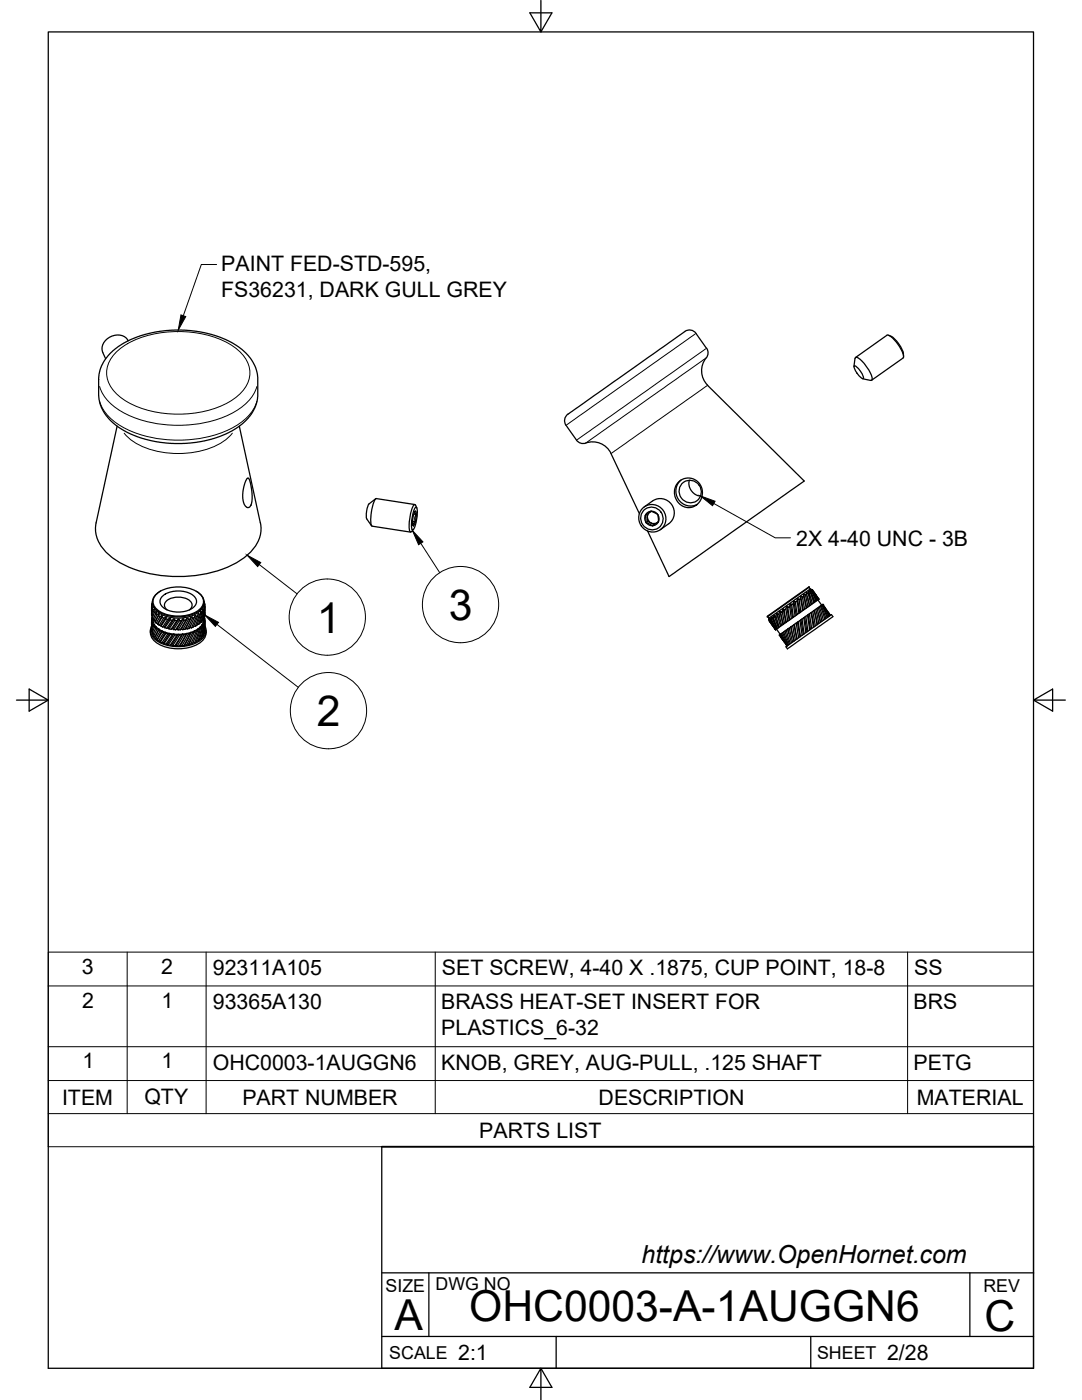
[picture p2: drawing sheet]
<svg xmlns="http://www.w3.org/2000/svg" width="216mm" height="279mm" viewBox="0 0 216 279" stroke-linecap="round" stroke-linejoin="round" font-family="sans-serif">
<defs><g id="words">
<g font-size="8.5">
<text x="89.5" y="123.7">3</text>
<text x="63.2" y="126.2">1</text>
<text x="63.2" y="144.9">2</text>
<text x="93.6" y="263.7">OHC0003-A-1AUGGN6</text>
<text x="78.7" y="265.3">A</text>
<text x="196.5" y="265.7">C</text>
</g>
<text font-size="5" x="128" y="252.1">https://www.OpenHornet.com</text>
<g font-size="4.3">
<text x="44.1" y="59.2">FS36231, DARK GULL GREY</text>
<text x="44.2" y="54.1">PAINT FED-STD-595,</text>
<text x="158.9" y="108.9">2X 4-40 UNC - 3B</text>
<text x="16.3" y="194.4">3</text>
<text x="32.1" y="194.4">2</text>
<text x="42.5" y="194.6">92311A105</text>
<text x="88.2" y="194.6">SET SCREW, 4-40 X .1875, CUP POINT, 18-8</text>
<text x="182.4" y="194.6">SS</text>
<text x="16.4" y="201.1">2</text>
<text x="32.2" y="201.1">1</text>
<text x="42.5" y="201.4">93365A130</text>
<text x="88.1" y="201.4">BRASS HEAT-SET INSERT FOR</text>
<text x="182.3" y="201.4">BRS</text>
<text x="88.1" y="206.5">PLASTICS_6-32</text>
<text x="16.5" y="213.2">1</text>
<text x="32.2" y="213.2">1</text>
<text x="42.5" y="213.5">OHC0003-1AUGGN6</text>
<text x="88.1" y="213.5">KNOB, GREY, AUG-PULL, .125 SHAFT</text>
<text x="182.3" y="213.5">PETG</text>
<text x="12.4" y="220.5">ITEM</text>
<text x="28.8" y="220.4">QTY</text>
<text x="48.4" y="220.5">PART NUMBER</text>
<text x="119.4" y="220.5">DESCRIPTION</text>
<text x="182.9" y="220.5">MATERIAL</text>
<text x="95.6" y="227.1">PARTS LIST</text>
<text x="91.4" y="271.4">2:1</text>
<text x="177" y="271.4">2/28</text>
</g>
<g font-size="3.5">
<text x="76.9" y="257.8">SIZE</text>
<text x="86.9" y="257.4">DWG NO</text>
<text x="196.2" y="257.8">REV</text>
<text x="77.7" y="271.2">SCALE</text>
<text x="163" y="271.2">SHEET</text>
</g>
</g></defs>
<!-- layer: Visible -->
<g fill="none" stroke="#000" stroke-width=".25">
<path d="M21.9 70.6l1.6-1.3 2.5-1.5 2.9-1 3-.7 2.9-.2 3 .1 2.9 .4 2.9 .8 2 .8 2 1.3 1.9 1.7 1 1.3 .7 1.7 .2 1.3v3.8l-.4 2-1.1 1.9-2 1.9-2.3 1.5-3.3 1.2-3 .7-4.5 .2-3.8-.4-3.5-.9-2.7-1.2-2.3-1.6-1.4-1.6-1-1.9-.4-1.9 .1-4.4 .3-1.2 .5-1.1zM25.5 68a2.72 2.72 0 0 0-4.4-.1 2.26 2.26 0 0 0-.6 2.4l.6 1.3M141.2 76.9l19.3 19.1-27 19.1-4.3-9.1M141.2 76.9a4.2 4.2 0 0 1-.1-5.8 1.48 1.48 0 0 0-.1-1.6l-2.1-3a1.75 1.75 0 0 0-2.8 0l-21.6 15.4a4.5 4.5 0 0 0-1.8 1.5v1l.2 .5M170.4 73.2l.3-1.9a2.53 2.53 0 0 1 1.9 1.4l1.1 1.9a1.24 1.24 0 0 1 .2 1.3l-1.8-.3M170.5 73a3.3 3.3 0 0 1 1.8 2.6 3.3 3.3 0 0 1-1.8-2.6zM170.7 71.4l6.3-4.5a3.3 3.3 0 0 1 2.2 1.8l.7 1.2a1.54 1.54 0 0 1 .3 1.5l-6.3 4.5M177.3 66.9l.5 .2M177.8 67.1a6.4 6.4 0 0 1 2.5 3.5M180.3 70.6v.5M23.4 85l-4.2 19.3a6.8 6.8 0 0 0 3 6.8 23.6 23.6 0 0 0 16.9 3.7 17.8 17.8 0 0 0 11.4-5.2 6.1 6.1 0 0 0 1.5-5.3M47.8 85l4.1 19.4"/>
<path d="M49.3 95.5l.3-.1 .3 .6 .4 2.8-.2 1.9-.3 .5-.2 .1-.5-.1-.3-.4-.4-1.5 .2-2.1zM75 99.5l-1.4 1a4.6 4.6 0 0 0-.4 3l.9 1.4M75.1 99.5l7.7 1.2M75.1 99.5a3.8 3.8 0 0 0-1 2.7l-.1 1.4a1.68 1.68 0 0 0 .3 1.4M112.9 84.9l2.1 2.9a1.6 1.6 0 0 0 1.9 .6M116.9 88.4a4.1 4.1 0 0 1 5 2.1l5.7 12M130.2 100l-1.7 1.2M130.2 100a2.79 2.79 0 0 1 3.8 .7 2.79 2.79 0 0 1-.6 3.8l-1.6 1.2M135.4 96.2l1-.7 1.2-.1 1.1 .4 .9 .7 .5 1v1.3l-.4 1.1-.7 .9-1 .4-1.1 .1-.9-.4-.8-.7-.5-1.1-.1-1.1 .3-1.1zM135.9 95.8a2.94 2.94 0 0 0-.5 3.9 2.94 2.94 0 0 0 3.8 .9M137.6 95.9l-.1 .9 .4 1.1 .9 .8 1 .3M31.4 118.4a7.4 7.4 0 0 1 8.4 0 1.96 1.96 0 0 1 0 3.2 7.4 7.4 0 0 1-8.4 0 1.96 1.96 0 0 1 0-3.2z"/>
<path d="M32 118a2.23 2.23 0 0 0-1.6 2.1 2.23 2.23 0 0 0 1.5 2.1 7.8 7.8 0 0 0 8-.4 2.16 2.16 0 0 0-.8-3.8M32.5 118.9a5.3 5.3 0 0 1 6.2 0 1.51 1.51 0 0 1-.5 2.6 5.5 5.5 0 0 1-5.7-.3 1.4 1.4 0 0 1 0-2.3zM74.2 105l7.7 1.2M82.3 104l.6 .1M82.5 105.7l-.4 .4M82.6 102.6l.5 .1M82.8 102.1v.2l.3 .4M82.9 104.1l-.5 .5 .1 .3-.1-.1M82.9 101.3l.1-.1a6 6 0 0 1-.3 4.1l-.4 .4a6 6 0 0 1 .4-4.1zM83.1 102.7l-.3 .7 .1 .7M83.1 102.7l-.2 1.4M83.1 102.7l-.2-.7a3.6 3.6 0 0 0-.4 2.9l.4-.8"/>
<path d="M83.2 101.4l-.4-.7a2.66 2.66 0 0 0-.9 2.1l-.3 2.2a1.14 1.14 0 0 0 .4 1.2l.1-.1M129.1 102.6l.2 1.5-.4 .2M129.3 104.1l1.3 .6M130 102a1.26 1.26 0 0 0-.6 1.9 1.26 1.26 0 0 0 2 .2M131.2 102.7a1.48 1.48 0 0 1 .2 1.4M131.2 102.7a1.43 1.43 0 0 0-2.1-.2 1.43 1.43 0 0 0 .2 2.2 1.43 1.43 0 0 0 2.1-.6M131.2 102.7l.2 1.4M131.2 102.7l-.9-.5a.89 .89 0 0 0-1 .3l-.2 .1a.72 .72 0 0 0-.2 1v.7M131.4 104.1l-.8 .5a.7 .7 0 0 1-1 0l-.7-.3M159.1 119.5l.5 2.8 .2-.2M159.4 119.7l.3-.3 .3 1.5 .1 1-.3 .2zM159.4 119.6l-.2-.1-.1 .1v.3"/>
<path d="M159.7 119.1l.2-.1 .2 .2M159.8 119.4v-.3l.5 2.7 .2-.2M160.1 119.2l.3-.2 .4 2.1 .1 .3-.4 .2zM160.4 119l-.1-.3 .7 2.6 .2-.2M160.5 118.6l.2 .2M160.5 118.6l-.2 .1M160.7 118.8l.3-.2 .3 1.4 .2 .9-.3 .2zM161 118.2l.2 .2M161 118.3h-.1l.1 .3M161.2 119.4l.4 1.5 .2-.2M161.2 118.4l.2-.1 .7 2.2-.3 .2zM161.4 117.2l.3 .3"/>
<path d="M161.6 118.1l.2-.1 .7 1.9 .1 .2-.2 .2zM161.6 118.1l-.2-.1v.2M161.6 117.8l.2 .2M161.7 117.8l.2 .1M161.7 117.5l-8.3 5.9M161.7 117.5l.1 .1M161.8 117.7l.2 .1M161.8 117.6v.1M161.8 117.6l.3 .2M161.9 117.6l.1 .1M161.9 117.9l.1-.1 .3 .5 .6 1.3 .1 .3-.2 .1zM162.1 117.8l1.3 1.8-1.1-1.5"/>
<path d="M162.1 117.8l1.2 1.9-.1 .1zM162.8 120l-.2 .1M163.1 119.1l.3 .5M163.2 119.8l-.2 .1M163.2 119.7l.8 1.1M163.3 119.6v.1M163.4 119.5v.1M163.4 119.6h.1M30 125.9v.4M30.2 120.9v.9M30.2 126h.1M30.2 122.6h.1"/>
<path d="M30.2 124.1v.6M30.2 125.5v.4M30.3 120.7v.2M30.3 122.6v.3M30.3 125.8v.2M30.3 122.9h.1M30.3 124.9a2.35 2.35 0 0 0 1.3 3.2 8.4 8.4 0 0 0 8.6-.5 2.17 2.17 0 0 0 .7-2.7M30.3 120.9v.3l.2-.1v.1l-.1 .2M30.3 123.8v.3M30.3 123.5l.2 .2-.2 .1zM30.3 121.2v1M30.3 124.1l.3 .1-.2 .2"/>
<path d="M30.3 124.1v1M30.3 123.3v.2M30.4 121.5l-.2 1.1M30.4 126.5l.2 .1M30.4 123.3h-.1M30.4 124.4l-.1 1.1M30.4 121.5l.1 .2M30.4 120.1v.1M30.4 124.4a.77 .77 0 0 1-.1 .9v.7M30.4 123.4l.2 .1M30.4 120.1h.1M30.4 120.2l-.1 .4h.1v.1"/>
<path d="M30.4 120.7l-.1 .2M30.5 121.7l-.2 1.2M30.5 121.7l.2-.1 .1 .1M30.5 124.6l.3 .1-.2 .2M30.5 123.4v.3M30.5 123.7l.3 1 .9 .9M30.6 120.8a3.9 3.9 0 0 0 3.2 2.4 7.1 7.1 0 0 0 6.2-1.4l.6-1M30.6 122l-.2 1v.4M30.6 127l.3 .1M30.7 123.9l.4 .1M30.8 121.7l-.1 .3 .1 .2M30.9 125.1l-.2-.2-.3 1v.6"/>
<path d="M30.9 127.3l.2 .2M31 124.1l.2 .3M31.1 122.4l.2 .3-.6 1.2M31.1 125.3l.1-.2h-.3l-.5 1.4M31.1 122.1l.1 .1M31.1 122.1l-.3 .1-.4 1.2M31.2 124.4h.3M31.2 122.2l-.6 1.3 .1 .4M31.2 122.2l-.1 .3M31.3 125.5l.4 .1M31.3 125.5l-.2-.2-.6 1.5M31.3 125.5l-.6 1.5-.2-.2"/>
<path d="M31.4 127.7l.3 .2M31.5 124.6l.3 .2M31.6 122.5l-.3 .1M31.6 122.5l.1 .1M31.6 122.9l-.7 1.3M31.6 122.9l.1-.3-.6 1.3M31.6 122.9l.3 .1M31.7 125.6l-.1 .2M31.7 125.6l-.6 1.3M31.7 125.6l.6 .3M31.8 124.8h.3M31.9 123.1l-.7 1.3"/>
<path d="M32 125.9l-.3-.1-.8 1.5M32 128.1l.3 .2M32.1 125l.4 .1M32.2 122.9h.2M32.3 122.9l-.4 .2M32.3 125.9h-.3l-.9 1.6M32.3 125.9v.2M32.3 125.9l-.9 1.6M32.3 125.9l.7 .3M32.3 123.2l.4 .2M32.3 122.9l-.8 1.7 .8-1.4M32.3 126.1l-.9 1.6v-.1l-.3-.1"/>
<path d="M32.3 126.1l.4 .2M32.4 122.9l-.1 .3M32.7 123.4l-.9 1.4M32.7 123.4l.3-.2h.2l-.1 .3 .4 .1M32.7 126.3l-1.1 1.6h.4v.2l1.1-1.7M32.7 128.4l.4 .2M32.9 125.3l.4 .1M33 126.2l.1 .2M33 126.2l-.3 .1M33 126.2l-1 1.7M33 126.2l.8 .2M33.1 123.5l-1 1.5"/>
<path d="M33.1 123.2l-.9 1.5-.1 .3M33.1 126.4l.4 .1M33.3 121.7a1.18 1.18 0 0 1-.5-1.2 1.18 1.18 0 0 1 .9-.9 3.8 3.8 0 0 1 4.5 .6 1.08 1.08 0 0 1-.4 1.5M33.5 123.6l-1 1.5h.3M33.5 126.5l-1.2 1.8 .4-.1v.3M33.6 128.7l.4 .1M33.6 125.3l-.3 .1M33.7 125.5l.4 .1M33.8 123.4l-.3 .2M33.8 123.4h.2l-.1 .3M33.8 126.4l.2 .2M33.8 126.4l-.3 .1"/>
<path d="M33.8 126.4l-1.1 1.9M33.8 126.4l.9 .2M33.9 123.4l-1.1 1.7 .1 .2 1-1.6M34 123.7l.4 .1M34 126.6l-1.3 1.9M34 126.6l.4 .1-1.3 1.9 .3-.1 .1 .2 1.4-2M34.4 125.5l-.3 .1M34.4 128.8l.5 .1M34.6 125.6l.5 .1M34.7 126.6l.2 .1M34.7 126.6l-.3 .1M34.7 126.6l-1.3 1.9"/>
<path d="M34.7 126.6h.9M34.7 123.5l-1.1 1.8 .1 .2M34.8 123.8l-1.1 1.7M34.9 128.9l.2-.1 .2 .1M34.9 126.7h.4M35.3 123.9l-1.2 1.7M35.3 126.7l-1.3 2.1 .2-.1 .2 .2M35.4 128.9h.4M35.6 126.6l.2 .1M35.6 126.6l-.3 .1M35.6 126.6l-1.3 2.1M35.6 123.6l-1.2 1.9 .2 .1"/>
<path d="M35.8 123.9l-1.2 1.7M35.8 126.7l-1.4 2.2M36 125.7h-.5M36.2 123.9l-1.1 1.8 .2-.1M36.2 123.8l-.4 .1v-.3h-.2a.53 .53 0 0 1-.7 .3v-.4a1.45 1.45 0 0 0-1 1l-.6 .9M36.2 126.7l-1.3 2.2M36.3 128.9l-.3-.1-.2 .1M36.4 126.6l-.2 .1h-.4M36.4 126.6l.3 .1M36.4 126.6l-1.3 2.2M36.4 126.6h-.8M36.5 123.5l-1.2 2.1 .2 .1 1.2-1.9"/>
<path d="M36.7 128.8l-.4 .1M36.9 125.6h-.4M37 125.4l-.1 .2M37.1 123.7l-.4 .1v-.3h-.2l-.3 .4M37.1 126.6l-.4 .1-1.4 2.2M37.2 128.8l-.3-.1-.2 .2M37.3 126.4l-1.5 2.5M37.3 126.4l.3 .1M37.3 126.4l-1.3 2.4M37.3 126.4l-.9 .2M37.3 123.4h.2l.1 .3M37.3 123.4l-1.3 2.3 .2-.2"/>
<path d="M37.3 123.4l-1.1 2.1 .3 .2M37.6 123.7l-1.1 2M37.6 128.7l-.4 .1M37.6 126.5l-1.3 2.4M37.8 125.4l-.4 .1M37.9 125.2l-.1 .2M38 123.5l-1.1 2.1M38 126.4l-.4 .1M38 126.4l-1.3 2.5M38.1 127.7l-.4 .8M38.1 126.2l.3 .1M38.1 126.2l-.1 .2"/>
<path d="M38.1 126.2l-.8 .2M38.1 126.2l-1.2 2.5M38.1 123.3l-1.1 2.1 .4 .1M38.1 123.2a.48 .48 0 0 1-.5 .4M38.1 123.2l.2-.1 .1 .3M38.4 123.4l-1 2.1M38.4 126.3l-1.2 2.5M38.8 123.3l-.4 .1M38.8 123.3l-1 2.1M38.8 126.1l-1.2 2.6 .1-.2 .3 .1M38.8 126.1l-.4 .2M38.8 125.9h.4"/>
<path d="M38.8 125.9v.2M38.8 125.9l-.7 .3M39 122.8l-.2 .5M39 122.8a.78 .78 0 0 1-.1 1l-.7 1.5-.3-.1 .2-.4M39.1 128.1l-.3 .2M39.2 125.9l-1.2 2.7M39.2 127.9h.3M39.3 124.8l-.3 .2M39.4 122.9l-.6 1.7a.61 .61 0 0 1-.6 .7M39.5 125.8l-.3 .1M39.5 125.8l-1.1 2.6-.4 .2M39.6 124.6h-.3"/>
<path d="M39.8 122.7l-.8 2.3h-.3M39.8 125.6l-1 2.7h-.3M39.9 124.4l-.3 .2M40 122.5l-.7 2.3M40 125.3l-.9 2.8M40 127.5h-.2M40.1 122l.2 .3M40.1 122l-.1 .5-.2 .2-.2-.3-.1 .1a.45 .45 0 0 1-.4 .6M40.2 124.2h-.3M40.3 127.3l-.2 .2M40.3 125.1l-.8 2.8 .3-.2M40.4 122l-.1 .2-.7 2.4"/>
<path d="M40.4 122l-.5 2.4M40.5 124.9l-.2 .2-.4 .1 .1 .1-.2 .2-.4 .1 .1 .2M40.5 124.9l-.7 2.8M40.5 127l-.2 .1M40.6 123.7l-.1 .7-.4 .6-1.3 .9M40.6 123.7h.1M40.6 121.8l-.4 2.4M40.6 123.6v.1M40.6 126.8l-.1 .2M40.6 121.7l-.1-.2v.5M40.6 124.6l-.5 2.9M40.7 121l-.1 .7"/>
<path d="M40.7 123.5l-.2 .2M40.7 121l.1 .2v.8l-.3 1.7h-.1M40.7 123.3l.2 .3M40.7 120.1l.1 .1M40.7 120.6v-.1l.2 .2M40.7 121.5l-.3 2.5-.2 .2M40.7 120.6l.2 .4M40.7 120.2l.2 .5M40.7 124.4l-.1 .2-.3 .1 .1 .2M40.7 120.2l.1 .1M40.7 126.5v.1M40.8 124.4l-.5 2.9"/>
<path d="M40.8 123.2v.1M40.8 124.1l-.3 .1 .2 .2M40.8 124.1l-.3 2.9M40.9 121l-.1 .2M40.9 123.8l-.1 .3M40.9 122.6h.1M40.9 121l-.2 2.5M40.9 121.1l-.1 2.1M40.9 120.7l-.2 2.5M40.9 122.2v.4M40.9 125.5v.5M40.9 123.5l-.3 .2 .3 .1"/>
<path d="M40.9 126h-.1M40.9 124.1v.6M40.9 124.7l-.1 1.8M40.9 123.5l-.1 3M40.9 123.8l-.3 3M40.9 125.1v.9M41.1 125.9a2.83 2.83 0 0 1-1.9 2.8 8.2 8.2 0 0 1-8.4-.8l-.7-1.1-.1-.5M153.1 123l8.3-5.9 .1 .1-8.4 5.9zM153.2 123.1l.2 .3M153.4 123.4v.2M153.4 123.6l.1 .2M153.5 123.6l.1 .2"/>
<path d="M153.6 123.8l1.1 1.9zM153.8 123.7l.1-.2 .9 2.2zM153.8 123.7l-.1-.3v.3M154 123.2l.1-.1v.3M154 123.2l-.1 .3M154.1 123.4l.2-.1 .8 2.1-.1 .1zM154.2 124.9l-.7-1 1 1.4M154.4 122.9l-.1 .4M154.4 122.9l.1-.1 .1 .3M154.6 123.1l.2-.2 .7 2.3-.2 .1zM154.8 125.7h-.1M154.9 125.6l.8 1"/>
<path d="M155 125.5l-.1 .1M155 122.4l.3 1.1M155.1 122.7l.3-.2 .6 2.3-.3 .2zM155.1 122.7v-.3l-.3 .5M155.3 125.3l-.2 .1M155.5 126.7l1 1.5M155.6 122l.7 2.6-.3 .2M155.7 126.6l-.2 .1 .3 .4M155.7 126.6l1.3 2.3-1.4-2.2M155.7 125l-.2 .2M155.7 127.1l.5 .7M155.8 122.3l.3-.3 .4 2.4-.2 .2z"/>
<path d="M155.8 122.3l-.1-.3-.3 .5M155.8 126.5l1.3 2.4M156 126.4l1.1 2.5M156.2 126.3l-.5 .3M156.2 126.3l1 2.5M156.3 121.6l.6 2.6M156.4 126.1l-.2 .2M156.4 126.1l1 2.6M156.5 121.8l.3-.3 .4 2.5-.3 .2zM156.5 121.8l-.1-.3-.2 .1-.1 .4M156.6 125.9l-.2 .2M156.6 125.9l.9 2.7"/>
<path d="M156.8 129.1l9.1-6.4 .3 .4-9.1 6.4zM156.8 124.2l-.3 .2M156.9 125.8l-.3 .1M156.9 125.8l.8 2.7M157 121.1l.5 2.7 .1-.1M157.1 121l-.3 .5M157.1 121l.1 .2M157.2 125.6h.1M157.2 125.6l.2 .9M157.2 121.2l.3-.2 .4 2.5-.3 .2zM157.2 125.5l.8 2.8M157.5 123.8l-.3 .2"/>
<path d="M157.5 125.3l-.6 .5M157.5 125.3l.7 2.8M157.7 120.5l.5 2.8 .1-.1M157.8 125.1l.7 2.8M157.8 120.5l.2 .2M157.8 120.5l-.2 .5M157.8 125.1l-.3 .2M158 120.7l.3-.2 .4 2.4-.4 .3zM158.2 123.3l-.3 .2M158.2 124.9l.5 2.8M158.4 120.1l-.1 .3M158.4 120.1l.1-.1 .2 .2"/>
<path d="M158.4 124.7l-.6 .4M158.4 124.7l.6 2.8M158.4 120l.5 2.8 .2-.2M158.5 124.6l-.1 .1M158.5 124.6l.5 2.9M158.7 120.2l.3-.3 .4 2.5-.3 .2zM158.9 122.8l-.2 .1M158.9 124.4l.5 2.9M159.1 124.2l.5 2.9M159.3 124.1l-.8 .5M159.3 124.1l.4 2.9M159.6 122.3l-.2 .1"/>
<path d="M159.6 123.8l.5 3M159.8 123.7l-.5 .4M159.8 123.7l.5 2.9M160 123.5l-.2 .2M160 123.5l.5 3M160.3 121.8l-.2 .1M160.4 123.3l-.4 .2M160.4 123.3l.4 3M160.5 123.2l.5 2.9M160.8 123l-.4 .3M160.8 123l.4 3M161 121.3l-.1 .1"/>
<path d="M161.1 122.8l.5 2.9M161.2 122.7l-.4 .3M161.2 122.7l.5 2.9M161.5 122.5l-.3 .2M161.5 122.5l.5 3M161.6 120.9h-.1M161.8 122.3l.5 2.9M161.9 122.2l.6 2.9M162.2 122l.5 2.9M162.4 120.3l-.3 .2M162.5 121.8l.5 2.9M162.5 121.8l-1 .7"/>
<path d="M162.5 121.8l.6 2.8M162.8 121.6l-.3 .2M162.8 121.6l.6 2.8M163 121.4l-.2 .2M163 121.4l.7 2.8-.4-1.9M163.3 121.3l-.3 .1M163.3 121.3l.7 2.7M163.5 121.1l-.2 .2M163.5 121.1l.8 2.7M163.7 121l-.2 .1M163.7 121l.9 2.6M163.8 120.9l1 2.5"/>
<path d="M164 120.8l-.3 .2M164 120.8l1 2.5M164.1 120.7l1.1 2.5M164.1 120.7l-.1 .1M164.1 120.6l1.3 2.4M164.1 120.6h.1M164.1 120.6v.1M164.2 120.6l1.4 2.3M164.2 120.6l1.3 2.3M164.4 121l1.3 1.8M165.2 122.1l.5 .7-.2-.3"/>
<circle cx="137.7" cy="98.1" r="2.23"/>
<circle cx="130" cy="103.5" r="2.25"/>
<circle cx="130.2" cy="103.4" r="2.73"/>
</g>
<!-- layer: Visible Narrow -->
<path d="M19.9 77.1a10.4 10.4 0 0 0 6.6 6.1 25 25 0 0 0 20.5-1.1 8.8 8.8 0 0 0 4.3-5M23.3 70.2a17.6 17.6 0 0 1 11.5-4 20.2 20.2 0 0 1 12.1 3.2 6 6 0 0 1 2.7 6.5 8.9 8.9 0 0 1-5.1 4.9 22.6 22.6 0 0 1-19-.6 7 7 0 0 1-4.2-6.3 6.1 6.1 0 0 1 2-3.7zM138.7 66.7l-25.6 18.1M140.8 71.5l-23.8 16.8M140.8 69.6l-25.6 18.1M141.1 77l-19.1 13.4M19.9 80.1a10.4 10.4 0 0 0 6.6 6.1 25 25 0 0 0 20.5-1.2 8.8 8.8 0 0 0 4.3-4.9M24.8 86.5a13.2 13.2 0 0 0 9.5 4 16.4 16.4 0 0 0 10.8-2.8l1.3-1.2" fill="none" stroke="#000" stroke-width=".2"/>
<!-- layer: Titleblock -->
<path d="M76.2 228.9v44.2h130v-44.2M76.2 254h130M85.6 254v12.7M193.5 254v12.7M76.2 266.7h130M111 266.7v6.4M161.8 266.7v6.4" fill="none" stroke="#000" stroke-width=".25"/>
<path d="M76.2 228.9h130" fill="none" stroke="#000" stroke-width=".36"/>
<!-- layer: Border -->
<path d="M9.6 6.4h196.6v266.7h-196.6zM107.9 0v6.4l-2.2-3.8h4.4l-2.2 3.8M3.3 139.7h6.3l-3.8-2.2v4.4l3.8-2.2M206.2 139.7l3.8 2.2v-4.4l-3.8 2.2h6.4M107.9 273.1l2.2 3.8h-4.4l2.2-3.8v6.3" fill="none" stroke="#000" stroke-width=".25"/>
<!-- layer: Parts Lists -->
<path d="M9.6 190h196.6v38.9h-196.6zM9.6 196.8h196.6M25.4 190v32.3M41.1 190v32.3M86.8 190v32.3M181.1 190v32.3M9.6 215.6h196.6M9.6 208.9h196.6M9.6 222.3h196.6" fill="none" stroke="#000" stroke-width=".2"/>
<!-- layer: Balloons -->
<g fill="none" stroke="#000" stroke-width=".2">
<circle cx="65.3" cy="123.2" r="7.6"/>
<circle cx="91.9" cy="120.7" r="7.6"/>
<circle cx="65.5" cy="141.8" r="7.6"/>
</g>
<!-- layer: 0 -->
<path d="M49.3 110.8l2.7 1.5-.6 .8zM82.3 105.9l2.1 2.2-.9 .6zM40.9 122.7l2.7 1.5-.6 .8z" fill="#000" stroke="#000" stroke-width=".2"/>
<path d="M51.7 112.7l7.6 5.8M84 108.4l3.7 5.9M43.3 124.6l16.2 12.6" fill="none" stroke="#000" stroke-width=".2"/>
<!-- layer: Leaders -->
<path d="M36.1 62.8l1 .4-1.5 2.7z" fill="#000" stroke="#000" stroke-width=".2"/>
<path d="M43.2 52.8h-3l-3.6 10.2" fill="none" stroke="#000" stroke-width=".2"/>
<!-- layer: Hole Notes -->
<path d="M139.8 99l2.9 1-.5 .9z" fill="#000" stroke="#000" stroke-width=".2"/>
<path d="M142.4 100.5l12.3 6.8h3" fill="none" stroke="#000" stroke-width=".2"/>
<use href="#words"/>
</svg>
